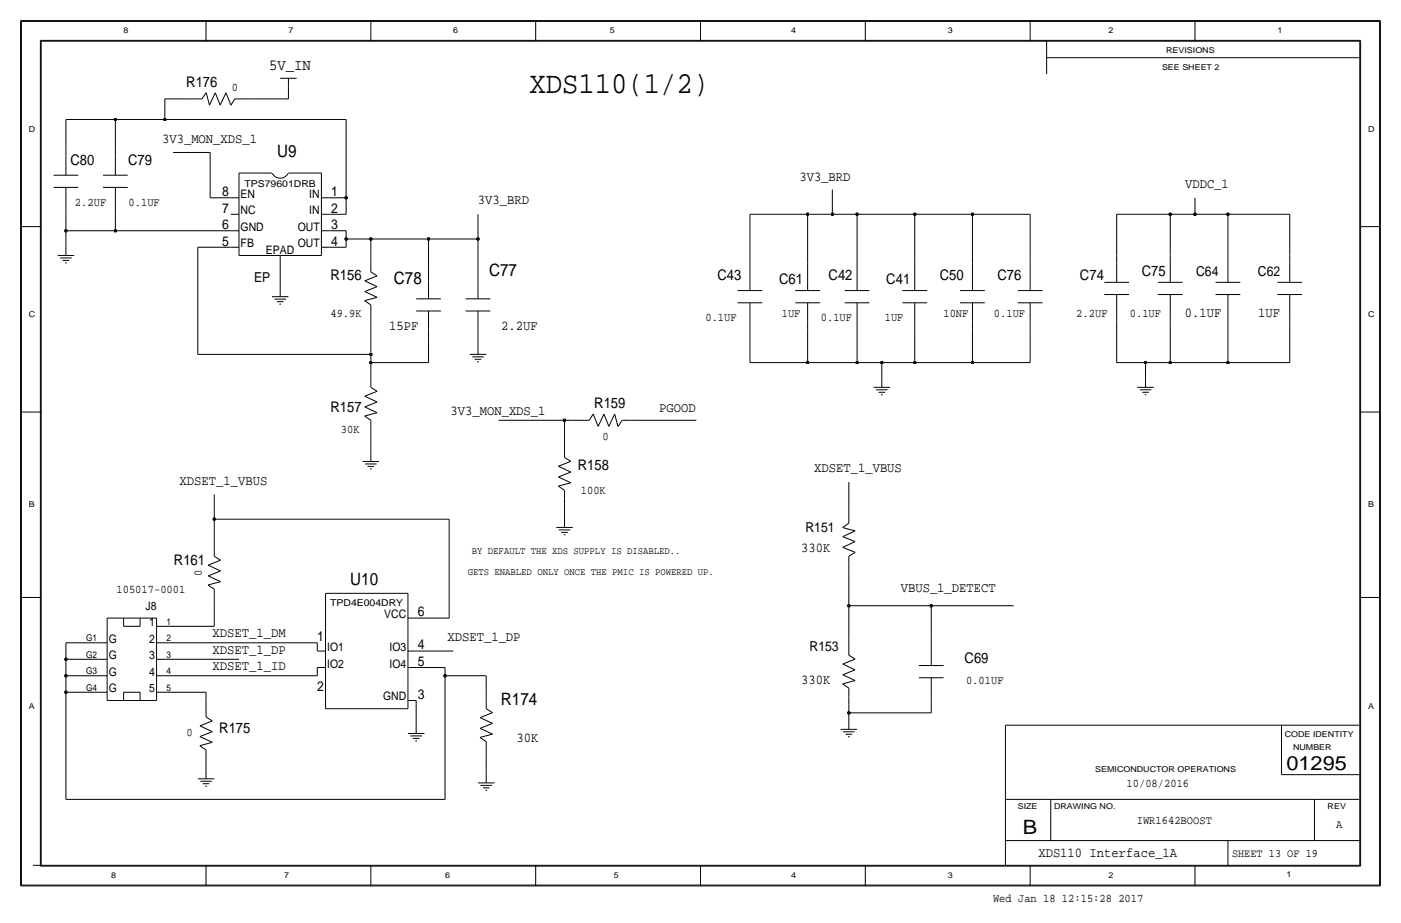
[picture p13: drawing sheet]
<svg xmlns="http://www.w3.org/2000/svg" width="432mm" height="284mm" viewBox="0 0 432 284" stroke-linecap="round" stroke-linejoin="round" font-family="sans-serif">
<defs><g id="words">
<text font-size="9.4" x="163.2" y="28.5">XDS110(1/2)</text>
<g font-size="6.1">
<text x="396.5" y="237.4">01295</text>
<text x="315.2" y="257">B</text>
</g>
<g font-size="5.3">
<text x="85.4" y="48.3">U9</text>
<text x="121.4" y="87.6">C78</text>
<text x="150.7" y="85.1">C77</text>
<text x="107.9" y="180.3">U10</text>
<text x="154.4" y="217.2">R174</text>
</g>
<text font-size="4.8" x="83" y="21.6">5V_IN</text>
<g font-size="4.5">
<text x="57.4" y="26.7">R176</text>
<text x="21.7" y="50.8">C80</text>
<text x="39.5" y="50.8">C79</text>
<text x="101.9" y="86.4">R156</text>
<text x="221.1" y="86.4">C43</text>
<text x="240.2" y="87.6">C61</text>
<text x="255.4" y="86.4">C42</text>
<text x="273.2" y="87.6">C41</text>
<text x="289.7" y="86.4">C50</text>
<text x="307.5" y="86.4">C76</text>
<text x="332.9" y="86.4">C74</text>
<text x="351.9" y="85.1">C75</text>
<text x="183.2" y="125.7">R159</text>
<text x="101.9" y="127">R157</text>
<text x="178.1" y="144.8">R158</text>
<text x="53.6" y="174">R161</text>
<text x="297.3" y="204.5">C69</text>
<text x="67.6" y="226.1">R175</text>
</g>
<g font-size="4.2">
<text x="50" y="43.9">3V3_MON_XDS_1</text>
<text x="246.4" y="55.9">3V3_BRD</text>
<text x="365.3" y="57.9">VDDC_1</text>
<text x="68.5" y="65.5">7</text>
<text x="68.5" y="60.5">8</text>
<text x="102.1" y="60.5">1</text>
<text x="102.1" y="65.5">2</text>
<text x="147.3" y="63">3V3_BRD</text>
<text x="68.5" y="70.6">6</text>
<text x="102.1" y="70.6">3</text>
<text x="68.5" y="75.7">5</text>
<text x="102.1" y="75.7">4</text>
<text x="78.3" y="86.9">EP</text>
<text x="368.7" y="85.1">C64</text>
<text x="387.7" y="85.1">C62</text>
<text x="120" y="101.6">15PF</text>
<text x="154.5" y="101.6">2.2UF</text>
<text x="365.2" y="97.8">0.1UF</text>
<text x="387.8" y="97.8">1UF</text>
<text x="138.9" y="127.8">3V3_MON_XDS_1</text>
<text x="203.2" y="127">PGOOD</text>
<text x="55.4" y="149.4">XDSET_1_VBUS</text>
<text x="251" y="145.5">XDSET_1_VBUS</text>
<text x="248.2" y="163.8">R151</text>
<text x="247" y="170.2">330K</text>
<text x="277.6" y="182.4">VBUS_1_DETECT</text>
<text x="128.8" y="190">6</text>
<text x="65.5" y="196.3">XDSET_1_DM</text>
<text x="97.7" y="197.6">1</text>
<text x="137.9" y="197.6">XDSET_1_DP</text>
<text x="65.5" y="201.4">XDSET_1_DP</text>
<text x="128.8" y="200.2">4</text>
<text x="249.5" y="200.7">R153</text>
<text x="65.5" y="206.5">XDSET_1_ID</text>
<text x="128.8" y="205.2">5</text>
<text x="97.7" y="212.8">2</text>
<text x="128.8" y="215.4">3</text>
<text x="247" y="210.8">330K</text>
<text x="159.2" y="228.6">30K</text>
<text x="320" y="264.2">XDS110 Interface_1A</text>
</g>
<g font-size="3.6">
<text x="71.4" y="27.9">0</text>
<text x="23.1" y="63.5">2.2UF</text>
<text x="39.6" y="63.5">0.1UF</text>
<text x="74.2" y="61">EN</text>
<text x="95.3" y="61">IN</text>
<text x="74.2" y="66">NC</text>
<text x="74.2" y="71.1">GND</text>
<text x="91.8" y="71.1">OUT</text>
<text x="95.3" y="66">IN</text>
<text x="74.2" y="76.2">FB</text>
<text x="91.8" y="76.2">OUT</text>
<text x="82" y="78.2">EPAD</text>
<text x="101.9" y="97.8">49.9K</text>
<text x="217.4" y="99.1">0.1UF</text>
<text x="240.9" y="97.8">1UF</text>
<text x="253" y="99.1">0.1UF</text>
<text x="272.7" y="99.1">1UF</text>
<text x="290.8" y="97.8">10NF</text>
<text x="306.3" y="97.8">0.1UF</text>
<text x="331.7" y="97.8">2.2UF</text>
<text x="348.2" y="97.8">0.1UF</text>
<text x="105.1" y="133.4">30K</text>
<text x="187.7" y="133.4" transform="rotate(-180 187.7 133.4)">0</text>
<text x="179" y="152.4">100K</text>
<text x="62.2" y="177.5" transform="rotate(-90 62.2 177.5)">0</text>
<text x="35.9" y="182.9">105017-0001</text>
<text x="44.9" y="188">J8</text>
<text x="118.4" y="190.5">VCC</text>
<text x="46" y="193">1</text>
<text x="33.5" y="203.2">G</text>
<text x="33.5" y="198.1">G</text>
<text x="46" y="203.2">3</text>
<text x="46" y="198.1">2</text>
<text x="100.8" y="200.7">IO1</text>
<text x="120" y="200.7">IO3</text>
<text x="33.5" y="208.3">G</text>
<text x="46" y="208.3">4</text>
<text x="100.8" y="205.7">IO2</text>
<text x="120" y="205.7">IO4</text>
<text x="33.5" y="213.4">G</text>
<text x="46" y="213.4">5</text>
<text x="118.1" y="215.9">GND</text>
<text x="297.7" y="210.8">0.01UF</text>
<text x="59.4" y="224.8" transform="rotate(-180 59.4 224.8)">0</text>
<text x="347.2" y="242.6">10/08/2016</text>
<text x="350.4" y="254">IWR1642BOOST</text>
<text x="411.8" y="255.3">A</text>
<text x="306.1" y="278.1">Wed Jan 18 12:15:28 2017</text>
</g>
<text font-size="3.5" x="379.7" y="264.2">SHEET 13 OF 19</text>
<g font-size="3.1">
<text x="145.4" y="170.8">BY DEFAULT THE XDS SUPPLY IS DISABLED..</text>
<text x="144.2" y="177.1">GETS ENABLED ONLY ONCE THE PMIC IS POWERED UP.</text>
</g>
<g font-size="2.9">
<text x="75.4" y="57.6">TPS79601DRB</text>
<text x="101.8" y="186.7">TPD4E004DRY</text>
<text x="26.6" y="197.6">G1</text>
<text x="51.3" y="197.6">2</text>
<text x="51.3" y="192.5">1</text>
<text x="26.6" y="202.7">G2</text>
<text x="51.3" y="202.7">3</text>
<text x="26.6" y="207.8">G3</text>
<text x="51.3" y="207.8">4</text>
<text x="26.6" y="212.9">G4</text>
<text x="51.3" y="212.9">5</text>
</g>
<g font-size="2.5">
<text x="38.1" y="10.2">8</text>
<text x="88.9" y="10.2">7</text>
<text x="139.7" y="10.2">6</text>
<text x="188" y="10.2">5</text>
<text x="243.8" y="10.2">4</text>
<text x="292.1" y="10.2">3</text>
<text x="341.6" y="10.2">2</text>
<text x="393.7" y="10.2">1</text>
<text x="359.4" y="16.3">REVISIONS</text>
<text x="358.1" y="21.6">SEE SHEET 2</text>
<text x="8.9" y="40.6">D</text>
<text x="421.6" y="40.6">D</text>
<text x="8.9" y="97.8">C</text>
<text x="421.6" y="97.8">C</text>
<text x="8.9" y="156.2">B</text>
<text x="421.6" y="156.2">B</text>
<text x="8.9" y="218.4">A</text>
<text x="421.6" y="218.4">A</text>
<text x="396" y="227.2">CODE IDENTITY</text>
<text x="398.5" y="231">NUMBER</text>
<text x="337.6" y="238">SEMICONDUCTOR OPERATIONS</text>
<text x="313.7" y="249.4">SIZE</text>
<text x="324.9" y="249.4">DRAWING NO.</text>
<text x="409.2" y="249.4">REV</text>
<text x="34.3" y="270.5">8</text>
<text x="87.6" y="270.5">7</text>
<text x="137.2" y="270.5">6</text>
<text x="189.2" y="270.5">5</text>
<text x="243.8" y="270.5">4</text>
<text x="292.1" y="270.5">3</text>
<text x="341.6" y="270.5">2</text>
<text x="396.5" y="270.3">1</text>
</g>
</g></defs>
<g fill="none" stroke="#000" stroke-width=".31">
<path d="M6.3 6.4v266.7zM6.4 6.4h419zM6.6 6.6h418.6zM6.6 6.6v266.2zM12.4 12.4v254.6zM12.4 12.4h407zM12.7 12.7h406.4zM12.7 12.7v254zM63.5 6.4v6.3zM114.3 6.4v6.3zM165.1 6.4v6.3zM215.9 6.4v6.3z"/>
<path d="M266.7 6.3v6.4zM317.5 6.3v6.4zM322.6 17.8h96.5zM322.6 12.7v10.2zM368.3 6.3v6.4zM419.1 12.7v254zM419.4 12.4v254.6zM425.2 6.6v266.2zM425.4 6.4v266.7zM20.3 36.8h15.3zM20.3 36.8v8.9zM35.6 36.8h15.2z"/>
<path d="M35.6 36.8v8.9zM50.8 30.5h6.3zM50.8 36.8h55.9zM50.8 30.5v6.3zM57.1 30.5h2.6zM59.7 30.5h2.5zM63.6 28.5l-1.4 2zM63.6 28.6l1 3.8zM66.3 28.6l1.6 3.8zM66.3 28.6l-1.7 3.8zM69.6 28.6l1.6 3.8zM69.6 28.6l-1.7 3.8z"/>
<path d="M72.4 30.5h2.5zM72.4 30.5l-1.2 1.9zM74.9 30.5h2.6zM77.5 30.5h11.4zM86.4 24.1h5zM88.9 26.7v3.8zM88.9 24.1v2.6zM106.7 36.8v24.2zM16.5 54h7.6zM16.5 57.8h7.6zM20.3 45.7v2.6zM20.3 48.3v5.7z"/>
<path d="M20.3 57.8v5.7zM31.7 54h7.7zM31.7 57.8h7.7zM35.6 45.7v2.6zM35.6 48.3v5.7zM35.6 57.8v5.7zM53.3 47h11.5zM64.8 47v14zM73.7 53.3v25.4zM73.7 53.3h10.1zM83.8 53.4a2.84 2.84 0 0 0 5 0M88.9 53.3h10.2z"/>
<path d="M99.1 53.3v25.4zM256.5 58.4v7.6zM6.3 69.8h6.4zM17.8 78.7h5.1zM18.5 79.5h3.6zM20.3 71.1h15.3zM20.3 66v5.1zM20.3 71.1v5.1zM20.3 63.5v2.5zM20.3 76.2v2.5zM35.6 71.1h35.5zM35.6 66v5.1z"/>
<path d="M35.6 63.5v2.5zM61 76.2v33zM61 76.2h10.1zM64.8 61h6.3zM71.1 61h2.6zM71.1 66h2.6zM71.1 71.1h2.6zM71.1 76.2h2.6zM73.7 78.7h25.4zM86.4 78.7v2.6zM99.1 76.2h2.5zM99.1 71.1h2.5z"/>
<path d="M99.1 66h2.5zM99.1 61h2.5zM101.6 61h5.1zM101.6 76.2h5.1zM101.6 66h5.1zM101.6 71.1h5.1zM106.7 61v5zM106.7 73.7h7.6zM106.7 73.7v2.5zM106.7 71.1v2.6zM114.3 73.7h17.8zM114.3 73.7v5z"/>
<path d="M114.3 78.7v2.6zM132.1 73.7h15.2zM132.1 73.7v10.1zM147.3 66v7.7zM147.3 73.7v10.1zM231.1 66h17.8zM231.1 66v15.3zM248.9 66v15.3zM248.9 66h7.6zM256.5 66h7.7zM264.2 66v15.3zM264.2 66h17.7z"/>
<path d="M281.9 66h17.8zM281.9 66v15.3zM299.7 66v15.3zM299.7 66h17.8zM317.5 66v15.3zM344.2 66h16.5zM344.2 66v12.7zM344.2 78.7v2.6zM360.7 66h7.6zM360.7 66v12.7zM360.7 78.7v2.6zM368.3 66h10.2z"/>
<path d="M368.3 61v5zM378.5 66h19zM378.5 66v12.7zM378.5 78.7v2.6zM397.5 66v12.7zM397.5 78.7v2.6zM419.1 69.8h6.3zM19.3 80.3h2zM20.1 81h.5zM83.8 91.4h5.1zM84.6 92.2h3.5zM85.3 93h2.1z"/>
<path d="M86.1 93.7h.5zM86.4 81.3v7.6zM86.4 88.9v2.5zM112.4 92.7l1.9 1.3zM112.4 86.6l3.8 1.7zM112.4 89.9l3.8 1.7zM112.4 86.6l3.8-1.6zM112.4 89.9l3.8-1.6zM112.4 92.7l3.8-1.1zM114.3 83.8l1.9 1.2zM114.3 99.1v10.1zM114.3 96.5v2.6z"/>
<path d="M114.3 94v2.5zM114.3 81.3v2.5zM128.3 92.1h7.6zM128.3 95.9h7.6zM132.1 83.8v2.6zM132.1 86.4v5.7zM132.1 95.9v5.7zM143.5 92.1h7.6zM143.5 95.9h7.6zM147.3 83.8v2.6zM147.3 86.4v5.7zM147.3 95.9v5.7z"/>
<path d="M227.3 89.6h7.7zM227.3 93.3h7.7zM231.1 81.3v2.5zM231.1 99.1v2.5zM231.1 83.8v5.8zM231.1 93.3v5.8zM245.1 89.6h7.6zM245.1 93.3h7.6zM248.9 81.3v2.5zM248.9 99.1v2.5zM248.9 83.8v5.8zM248.9 93.3v5.8z"/>
<path d="M260.3 89.6h7.7zM260.3 93.3h7.7zM264.2 81.3v2.5zM264.2 99.1v2.5zM264.2 83.8v5.8zM264.2 93.3v5.8zM278.1 89.6h7.7zM278.1 93.3h7.7zM281.9 81.3v2.5zM281.9 99.1v2.5zM281.9 83.8v5.8zM281.9 93.3v5.8z"/>
<path d="M295.9 89.6h7.6zM295.9 93.3h7.6zM299.7 81.3v2.5zM299.7 99.1v2.5zM299.7 83.8v5.8zM299.7 93.3v5.8zM313.7 89.6h7.6zM313.7 93.3h7.6zM317.5 81.3v2.5zM317.5 99.1v2.5zM317.5 83.8v5.8zM317.5 93.3v5.8z"/>
<path d="M340.4 87h7.6zM340.4 90.8h7.6zM344.2 99.1v12.7zM344.2 96.5v2.6zM344.2 81.3v5.7zM344.2 90.8v5.7zM356.9 87h7.6zM356.9 90.8h7.6zM360.7 99.1v12.7zM360.7 96.5v2.6zM360.7 81.3v5.7zM360.7 90.8v5.7z"/>
<path d="M374.6 87h7.7zM374.6 90.8h7.7zM378.5 99.1v12.7zM378.5 96.5v2.6zM378.5 81.3v5.7zM378.5 90.8v5.7zM393.7 87h7.6zM393.7 90.8h7.6zM397.5 99.1v12.7zM397.5 96.5v2.6zM397.5 81.3v5.7zM397.5 90.8v5.7z"/>
<path d="M61 109.2h53.3zM114.3 119.4l1.9 1.2zM114.3 111.8h17.8zM114.3 109.2v2.6zM114.3 111.8v2.5zM114.3 114.3v2.5zM114.3 116.8v2.6zM132.1 104.1v7.7zM132.1 101.6v2.5zM144.8 109.2h5.1zM145.5 110h3.6zM146.3 110.7h2z"/>
<path d="M147.1 111.5h.5zM147.3 104.1v2.6zM147.3 101.6v2.5zM147.3 106.7v2.5zM231.1 111.8h17.8zM231.1 101.6v10.2zM248.9 111.8h15.3zM248.9 101.6v10.2zM264.2 101.6v10.2zM264.2 111.8h7.6zM269.2 119.4h5.1zM271.8 111.8h10.1z"/>
<path d="M271.8 111.8v5zM271.8 116.8v2.6zM281.9 111.8h17.8zM281.9 101.6v10.2zM299.7 101.6v10.2zM299.7 111.8h17.8zM317.5 101.6v10.2zM344.2 111.8h8.9zM350.5 119.4h5.1zM353.1 111.8h7.6zM353.1 111.8v5zM353.1 116.8v2.6z"/>
<path d="M360.7 111.8h17.8zM378.5 111.8h19zM6.3 127h6.4zM112.4 128.2l1.9 1.3zM112.4 122.1l3.8 1.8zM112.4 125.4l3.8 1.8zM112.4 122.1l3.8-1.5zM112.4 125.4l3.8-1.5zM112.4 128.2l3.8-1zM114.3 134.6v5.1zM114.3 132.1v2.5zM114.3 129.5v2.6z"/>
<path d="M114.3 139.7v2.5zM153.7 129.5h20.3zM174 129.5h2.5zM174 129.5v6.4zM174 135.9v2.5zM174 138.4v2.6zM176.5 129.5h2.6zM179.1 129.5h2.5zM182.8 127.6l-1.2 1.9zM182.8 127.6l1.6 3.8zM186.1 127.6l1.6 3.8zM186.1 127.6l-1.7 3.8z"/>
<path d="M189.4 127.6l-1.7 3.8zM189.4 127.6l1 3.8zM191.8 129.5l-1.4 2zM191.8 129.5h2.5zM194.3 129.5h2.5zM196.9 129.5h17.7zM270 120.1h3.6zM270.8 120.9h2zM271.5 121.7h.5zM351.3 120.1h3.5zM352 120.9h2.1zM352.8 121.7h.5z"/>
<path d="M419.1 127h6.3zM66 152.4v7.6zM111.8 142.2h5zM112.5 143h3.6zM113.3 143.8h2zM114 144.5h.6zM172.1 149.8l1.9 1.3zM172.1 143.7l3.8 1.8zM172.1 147l3.8 1.8zM172.1 143.7l3.8-1.5zM172.1 147l3.8-1.5zM172.1 149.8l3.8-1z"/>
<path d="M174 141l1.9 1.2zM174 156.2v3.8zM174 153.7v2.5zM174 151.1v2.6zM261.6 148.6v7.6zM261.6 156.2v2.6zM261.6 158.8v2.5zM64.2 174.2l3.8-1.5zM64.2 177.5l3.8-1.5zM64.2 174.2l3.8 1.8zM64.2 177.5l3.8 1.8zM66 160h72.4z"/>
<path d="M66 160v6.4zM66 166.4v2.5zM66 171.5l2 1.2zM66 168.9v2.6zM138.4 160v30.5zM171.4 162.6h5.1zM172.2 163.3h3.6zM173 164.1h2zM173.7 164.8h.5zM174 160v2.6zM259.7 162.6l1.9-1.3zM259.7 168.7l3.9 1.5z"/>
<path d="M259.7 165.4l3.9 1.5zM259.7 162.6l3.9 1zM259.7 168.7l3.9-1.8zM259.7 165.4l3.9-1.8zM261.6 176.5v10.2zM261.6 174v2.5zM261.6 171.5v2.5zM261.6 171.5l2-1.3zM6.3 184.2h6.4zM20.3 198.1v5.1zM20.3 198.1h10.2zM30.5 198.1h2.5z"/>
<path d="M33 190.5h15.3zM33 190.5v25.4zM38.1 190.5v2.5zM38.1 193h5.1zM43.2 190.5v2.5zM48.3 198.1h2.5zM48.3 193h2.5zM48.3 190.5v25.4zM50.8 198.1h47zM50.8 193h15.2zM64.1 180.3l1.9 1.3zM64.2 180.3l3.8-1z"/>
<path d="M66 186.7v6.3zM66 184.2v2.5zM66 181.6v2.6zM97.8 198.1v2.6zM100.3 182.9h25.4zM100.3 182.9v35.5zM125.7 182.9v35.5zM125.7 190.5h2.6zM128.3 190.5h10.1zM261.6 186.7h25.4zM261.6 186.7v10.2zM261.6 196.9v2.5z"/>
<path d="M261.6 199.4v2.5zM287 186.7v10.2zM287 186.7h25.4zM287 196.9v2.5zM287 199.4v5.7zM419.1 184.2h6.3zM20.3 213.4v33zM20.3 208.3v5.1zM20.3 213.4h10.2zM20.3 203.2v5.1zM20.3 208.3h10.2zM20.3 203.2h10.2z"/>
<path d="M30.5 213.4h2.5zM30.5 208.3h2.5zM30.5 203.2h2.5zM33 215.9h15.3zM38.1 213.4v2.5zM38.1 213.4h5.1zM43.2 213.4v2.5zM48.3 213.4h2.5zM48.3 208.3h2.5zM48.3 203.2h2.5zM50.8 213.4h12.7zM50.8 208.3h47z"/>
<path d="M50.8 203.2h22.9zM63.5 213.4v2.5zM63.5 215.9v2.5zM63.5 218.4v2.6zM97.8 205.7v2.6zM97.8 205.7h2.5zM97.8 200.7h2.5zM100.3 218.4h25.4zM125.7 215.9h2.6zM125.7 205.7h2.6zM125.7 200.7h2.6zM128.3 215.9v7.6z"/>
<path d="M128.3 205.7h8.9zM128.3 200.7h11.4zM137.2 208.3h12.7zM137.2 205.7v2.6zM137.2 208.3v38.1zM149.9 208.3v5.1zM149.9 213.4v2.5zM149.9 215.9v2.5zM149.9 218.4l1.9 1.3zM259.7 210.8l1.9 1.3zM259.7 204.7l3.9-1.6zM259.7 208l3.9-1.5z"/>
<path d="M259.7 210.8l3.9-1zM259.7 204.7l3.9 1.8zM259.7 208l3.9 1.8zM261.6 219.7h25.4zM261.6 217.2v2.5zM261.6 219.7v2.6zM261.6 214.6v2.6zM261.6 212.1v2.5zM261.6 201.9l2 1.2zM283.2 205.1h7.6zM283.2 208.9h7.6zM287 217.2v2.5z"/>
<path d="M287 214.6v2.6zM287 208.9v5.7zM61.6 229.8l1.9 1.3zM61.6 223.7l3.8-1.5zM61.6 227l3.8-1.5zM61.6 229.8l3.8-1zM61.6 223.7l3.8 1.8zM61.6 227l3.8 1.8zM63.5 236.2v1.3zM63.5 233.7v2.5zM63.5 231.1v2.6zM63.5 221l1.9 1.2z"/>
<path d="M63.5 237.5v2.5zM125.7 226.1h5.1zM126.5 226.8h3.5zM127.3 227.6h2zM128 228.3h.5zM128.3 223.5v2.6zM147.9 227.3l2 1.3zM148 221.2l3.8-1.5zM148 224.5l3.8-1.5zM148 227.3l3.8-1zM148 221.2l3.8 1.8zM148 224.5l3.8 1.8z"/>
<path d="M149.9 233.7v5.1zM149.9 231.1v2.6zM149.9 228.6v2.5zM149.9 238.8v2.5zM259.1 224.8h5.1zM259.8 225.6h3.6zM260.6 226.3h2zM261.4 227.1h.5zM261.6 222.3v2.5zM309.9 223.5v43.2zM309.9 223.5h108.9zM395 238.8h24.1z"/>
<path d="M395 223.5v15.3zM20.3 246.4h116.9zM61 240h5zM61.7 240.8h3.6zM62.5 241.6h2zM63.2 242.3h.6zM147.3 241.3h5.1zM148.1 242.1h3.5zM148.8 242.8h2.1zM149.6 243.6h.5zM309.9 259.1h109.2zM309.9 246.4h108.9z"/>
<path d="M323.8 246.4v12.7zM378.5 259.1v7.6zM405.1 246.4v12.7zM6.4 273.1h419zM6.6 272.8h418.6zM10.2 266.7h408.9zM12.4 267h407zM63.5 266.7v6.4zM114.3 266.7v6.4zM165.1 266.7v6.4zM215.9 266.7v6.4zM266.7 266.7v6.4z"/>
<path d="M317.5 266.7v6.4zM368.3 267v6.1z"/>
</g>
<g fill="#000" stroke="#000" stroke-width=".31">
<circle cx="35.6" cy="36.8" r=".41"/>
<circle cx="50.8" cy="36.8" r=".41"/>
<circle cx="20.3" cy="71.1" r=".41"/>
<circle cx="35.6" cy="71.1" r=".41"/>
<circle cx="106.7" cy="61" r=".41"/>
<circle cx="106.7" cy="73.7" r=".41"/>
<circle cx="114.3" cy="73.7" r=".41"/>
<circle cx="132.1" cy="73.7" r=".41"/>
<circle cx="147.3" cy="73.7" r=".41"/>
<circle cx="248.9" cy="66" r=".41"/>
<circle cx="256.5" cy="66" r=".41"/>
<circle cx="264.2" cy="66" r=".41"/>
<circle cx="281.9" cy="66" r=".41"/>
<circle cx="299.7" cy="66" r=".41"/>
<circle cx="360.7" cy="66" r=".41"/>
<circle cx="368.3" cy="66" r=".41"/>
<circle cx="378.5" cy="66" r=".41"/>
<circle cx="114.3" cy="111.8" r=".41"/>
<circle cx="114.3" cy="109.2" r=".41"/>
<circle cx="248.9" cy="111.8" r=".41"/>
<circle cx="264.2" cy="111.8" r=".41"/>
<circle cx="271.8" cy="111.8" r=".41"/>
<circle cx="281.9" cy="111.8" r=".41"/>
<circle cx="299.7" cy="111.8" r=".41"/>
<circle cx="353.1" cy="111.8" r=".41"/>
<circle cx="360.7" cy="111.8" r=".41"/>
<circle cx="378.5" cy="111.8" r=".41"/>
<circle cx="174" cy="129.5" r=".41"/>
<circle cx="66" cy="160" r=".41"/>
<circle cx="261.6" cy="186.7" r=".41"/>
<circle cx="287" cy="186.7" r=".41"/>
<circle cx="20.3" cy="203.2" r=".41"/>
<circle cx="20.3" cy="213.4" r=".41"/>
<circle cx="20.3" cy="208.3" r=".41"/>
<circle cx="137.2" cy="208.3" r=".41"/>
<circle cx="261.6" cy="219.7" r=".41"/>
</g>
<use href="#words"/>
</svg>
